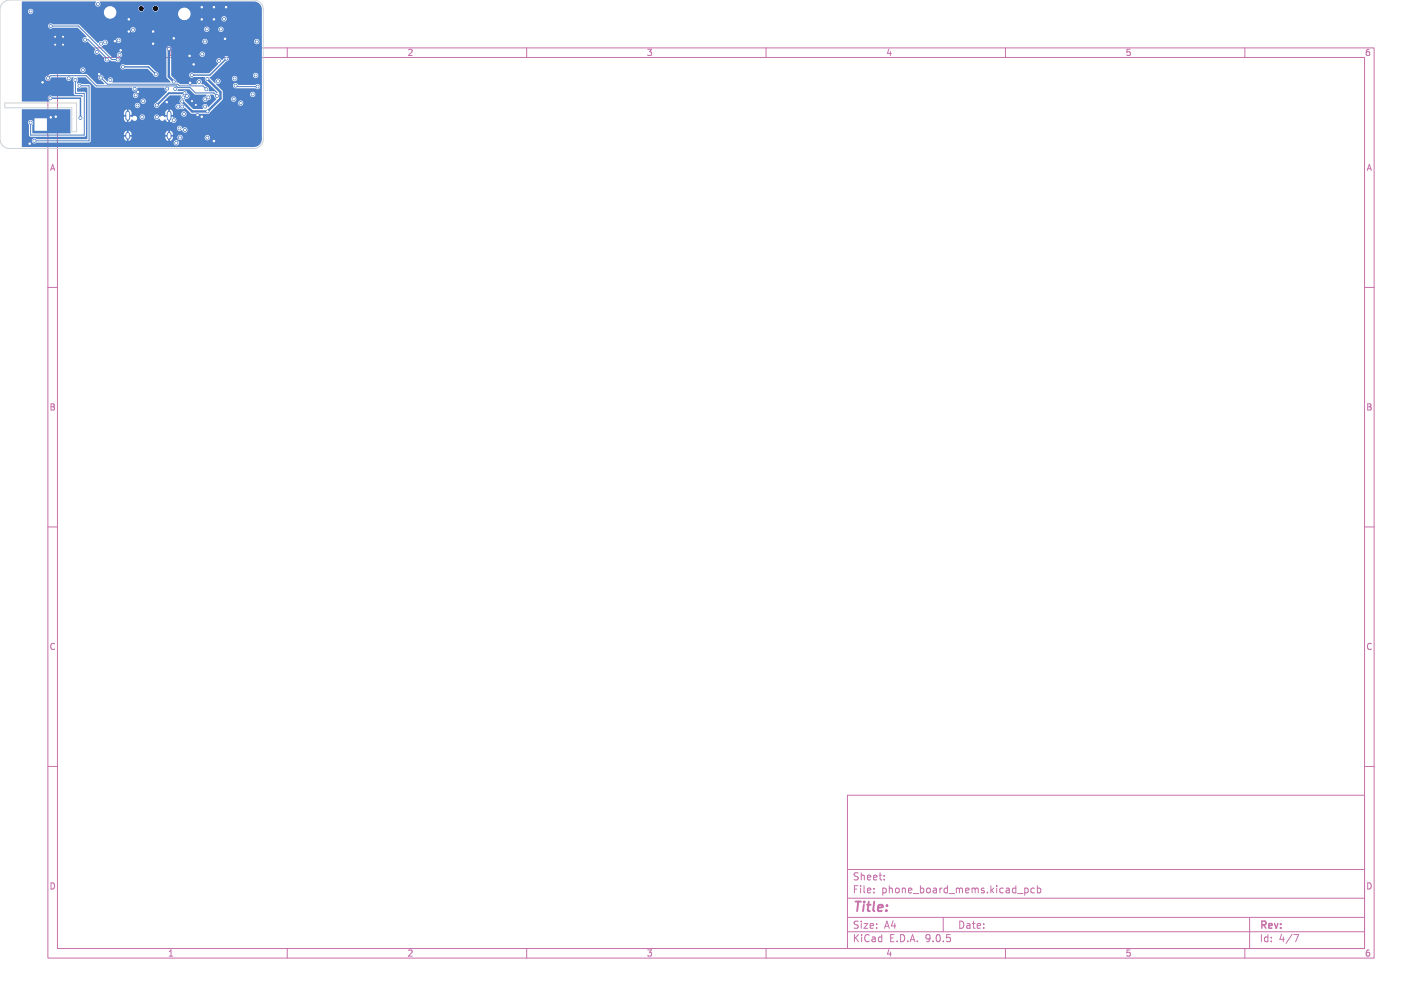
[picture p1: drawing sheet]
<svg xmlns="http://www.w3.org/2000/svg" width="297mm" height="210mm" viewBox="0 0 297 210" stroke-linecap="round" stroke-linejoin="round" font-family="sans-serif">
<defs><g id="words">
<text font-size="2.8" fill="#c872ab" x="178" y="190.9">Title:</text>
<g font-size="2.1" fill="#c872ab">
<text x="178" y="184">Sheet:</text>
<text x="178" y="186.7">File:</text>
<text x="184.1" y="186.7">phone_board_mems.kicad_pcb</text>
<text x="178" y="196.9">KiCad</text>
<text x="178" y="194.1">Size:</text>
<text x="184.7" y="194.1">A4</text>
<text x="185.7" y="196.9">E.D.A.</text>
<text x="193.3" y="196.9">9.0.5</text>
<text x="200" y="194.1">Date:</text>
<text x="263" y="194.3">Rev:</text>
<text x="263" y="196.9">Id:</text>
<text x="267.1" y="196.9">4/7</text>
</g>
<text font-size="1.8" fill="#fff" x="35" y="11.9">1</text>
<g font-size="1.8" fill="#c872ab">
<text x="85" y="11.9">2</text>
<text x="135" y="11.9">3</text>
<text x="185" y="11.9">4</text>
<text x="235" y="11.9">5</text>
<text x="285" y="11.9">6</text>
<text x="10.3" y="35.9">A</text>
<text x="285.4" y="35.9">A</text>
<text x="10.3" y="85.9">B</text>
<text x="285.3" y="85.9">B</text>
<text x="10.3" y="135.9">C</text>
<text x="285.3" y="135.9">C</text>
<text x="10.3" y="185.9">D</text>
<text x="285.3" y="185.9">D</text>
<text x="35" y="199.9">1</text>
<text x="85" y="199.9">2</text>
<text x="135" y="199.9">3</text>
<text x="185" y="199.9">4</text>
<text x="235" y="199.9">5</text>
<text x="285" y="199.9">6</text>
</g>
</g></defs>
<g fill="none" stroke="#c872ab" stroke-width=".21">
<path d="M10 10h277v190h-277zM12 12h273v186h-273zM60 10v2M110 10v2M160 10v2M210 10v2M260 10v2M10 60h2M285 60h2M10 110h2M285 110h2M10 160h2"/>
<path d="M177 166h108v32h-108zM285 160h2M60 198v2M110 198v2M160 198v2M177 194.5h108M177 191.5h108M177 187.5h108M177 181.5h108M182.5 186.3v.1M182.5 185.5v.1M184.7 183.6v.1"/>
<path d="M184.7 182.8v.1M197 191.5v3M210 198v2M214 185.4v1.5M214 185.5l.5-.1 .2 .3-.1 .6h-.6M216 185.5l-.4-.1-.3 .3 .2 .6h.5M216.7 185.5l.4-.1 .3 .3-.2 .6h-.5M216.7 184.9v1.5M260 198v2M261 191.5v6.5M270.2 195.1h1l-.6 1.5"/>
</g>
<path d="M26.7 23.6v1.1M26.7 28.1v.6M35.3 23.6v1.1M35.3 28.1v.6" fill="none" stroke="#4d7fc4" stroke-width="1"/>
<g fill="#4d7fc4" stroke="#4d7fc4" stroke-width=".21">
<circle cx="26.9" cy="6.6" r=".3"/>
<circle cx="11.5" cy="9.3" r=".25"/>
<circle cx="42.1" cy="1.5" r=".3"/>
<circle cx="32" cy="6.6" r=".3"/>
<circle cx="39.6" cy="11.7" r=".3"/>
<circle cx="34.8" cy="21.3" r=".3"/>
<circle cx="47.2" cy="1.5" r=".3"/>
<circle cx="26.9" cy="4" r=".3"/>
<circle cx="40.1" cy="21.1" r=".25"/>
<circle cx="13.2" cy="9.3" r=".25"/>
<circle cx="44.7" cy="29.4" r=".3"/>
<circle cx="6.2" cy="30" r=".3"/>
<circle cx="24" cy="8.6" r=".3"/>
<circle cx="39.7" cy="17.3" r=".3"/>
<circle cx="11.7" cy="24.4" r=".3"/>
<circle cx="47" cy="8.1" r=".3"/>
<circle cx="11.5" cy="7.7" r=".25"/>
<circle cx="42.1" cy="24.4" r=".3"/>
<circle cx="20.7" cy="15.5" r=".3"/>
<circle cx="44.7" cy="1.5" r=".3"/>
<circle cx="44.7" cy="4" r=".3"/>
<circle cx="36.3" cy="8" r=".3"/>
<circle cx="41.2" cy="24" r=".3"/>
<circle cx="28.8" cy="19.2" r=".3"/>
<circle cx="40.9" cy="21.9" r=".25"/>
<circle cx="42.1" cy="4" r=".3"/>
<circle cx="32" cy="9.1" r=".3"/>
<circle cx="40.5" cy="13.4" r=".3"/>
<circle cx="10.6" cy="24.5" r=".3"/>
<circle cx="25.2" cy="10.5" r=".3"/>
<circle cx="8.9" cy="17.2" r=".3"/>
<circle cx="13.2" cy="7.7" r=".25"/>
<circle cx="38.5" cy="19.5" r=".3"/>
<circle cx="32.7" cy="22" r=".3"/>
<circle cx="36.8" cy="29.8" r=".3"/>
<circle cx="28.7" cy="22" r=".3"/>
<circle cx="29.7" cy="24.4" r=".3"/>
<circle cx="29.9" cy="21.1" r=".3"/>
<circle cx="23.1" cy="16.7" r=".3"/>
<circle cx="28.3" cy="19.9" r=".3"/>
<circle cx="28.1" cy="18.5" r=".3"/>
<circle cx="20.2" cy="10.9" r=".3"/>
<circle cx="32.8" cy="24.5" r=".3"/>
<circle cx="36.3" cy="25.1" r=".3"/>
<circle cx="38.4" cy="23.8" r=".3"/>
<circle cx="38.3" cy="20.3" r=".3"/>
<circle cx="43.3" cy="23.3" r=".3"/>
<circle cx="38" cy="21.2" r=".3"/>
<circle cx="43.3" cy="16.5" r=".3"/>
<circle cx="43.3" cy="28.7" r=".3"/>
<circle cx="38.1" cy="22.2" r=".3"/>
<circle cx="37.6" cy="28.7" r=".3"/>
<circle cx="36.6" cy="18.6" r=".3"/>
<circle cx="37.2" cy="22.3" r=".3"/>
<circle cx="14.4" cy="16.4" r=".3"/>
<circle cx="42.8" cy="22.3" r=".3"/>
<circle cx="34.9" cy="18.5" r=".3"/>
<circle cx="35.3" cy="10.2" r=".3"/>
<circle cx="43.5" cy="20.3" r=".3"/>
<circle cx="36.3" cy="17" r=".3"/>
<circle cx="37.5" cy="26.8" r=".3"/>
<circle cx="42.9" cy="20.7" r=".3"/>
<circle cx="38.6" cy="27.1" r=".3"/>
<circle cx="39" cy="20.1" r=".3"/>
<circle cx="10.5" cy="20.5" r=".3"/>
<circle cx="16.8" cy="24.6" r=".3"/>
<circle cx="21.1" cy="9.1" r=".3"/>
<circle cx="32.6" cy="15.5" r=".3"/>
<circle cx="40" cy="15.7" r=".3"/>
<circle cx="47.3" cy="12.2" r=".3"/>
<circle cx="25.7" cy="14" r=".3"/>
<circle cx="25" cy="11.5" r=".3"/>
<circle cx="27.8" cy="6.2" r=".3"/>
<circle cx="53.6" cy="8.7" r=".3"/>
<circle cx="53.4" cy="15.7" r=".3"/>
<circle cx="46.8" cy="3.9" r=".3"/>
<circle cx="45.3" cy="20" r=".3"/>
<circle cx="10" cy="16.4" r=".3"/>
<circle cx="50.3" cy="21.5" r=".3"/>
<circle cx="17.3" cy="14.6" r=".3"/>
<circle cx="43.2" cy="6.1" r=".3"/>
<circle cx="6.4" cy="25.6" r=".3"/>
<circle cx="41.6" cy="17.1" r=".3"/>
<circle cx="15.7" cy="16.7" r=".3"/>
<circle cx="7.2" cy="29.4" r=".3"/>
<circle cx="42.8" cy="8.7" r=".3"/>
<circle cx="16.6" cy="17.9" r=".3"/>
<circle cx="45.5" cy="17" r=".3"/>
<circle cx="21.1" cy="16.2" r=".3"/>
<circle cx="42.2" cy="11.3" r=".3"/>
<circle cx="43.1" cy="18.6" r=".3"/>
<circle cx="24.8" cy="8.4" r=".3"/>
<circle cx="20.4" cy=".8" r=".3"/>
<circle cx="17.8" cy="8.3" r=".3"/>
<circle cx="22.3" cy="12.4" r=".3"/>
<circle cx="10.6" cy="5.4" r=".3"/>
<circle cx="24.6" cy="12.4" r=".3"/>
<circle cx="6.4" cy="2.4" r=".3"/>
<circle cx="22" cy="8.9" r=".3"/>
<circle cx="45.7" cy="12.7" r=".3"/>
<circle cx="48.8" cy="20.7" r=".3"/>
<circle cx="49" cy="16.4" r=".3"/>
<circle cx="52.8" cy="19.7" r=".3"/>
<circle cx="46.1" cy="6.1" r=".3"/>
<circle cx="53.8" cy="18.1" r=".3"/>
<circle cx="49.2" cy="17.9" r=".3"/>
</g>
<path d="M38.5 19.5h-3.2l-2.6 2.5" fill="none" stroke="#4d7fc4" stroke-width=".4"/>
<path d="M35.3 10.2v5.8l1 1M43.3 16.5l2.7 2.7v1.4l-2.7 2.7h-3.2l-2.1-2.1" fill="none" stroke="#4d7fc4" stroke-width=".5"/>
<path d="M25.7 14h5.3l1.6 1.5M47.3 12.2l-3.5 3.5h-3.8M10.5 20.5h6.3v4.1" fill="none" stroke="#4d7fc4" stroke-width=".3"/>
<path d="M10 16.4l.6-.6h7.4l2.1 2.1h16.7l.4 .4h2.5l1.1 1.1h3.9l.6 .6M10.6 5.4h5.8l7 7h1.2M15.8 16.7v2.8h1.8v8.7h-11.2v-2.6M16.6 17.9h2v11.5h-11.4M17.8 8.3h.6l3.9 3.9v.2M21.1 16.2l1.3 1.4h14.7l.4 .3h4.9l.7 .7M49.2 17.9l.2 .2h4.4M53.8 18.1h.1" fill="none" stroke="#4d7fc4" stroke-width=".21"/>
<g fill="#4d7fc4">
<path d="M4.6 .3h15.4l.1 .1a.58 .58 0 0 0 0 .9 .58 .58 0 0 0 .8-.1 .58 .58 0 0 0-.1-.8l32.2-.1a1.7 1.7 0 0 1 1.7 1.7v27a1.7 1.7 0 0 1-1.7 1.7h-48.4v-7.9l10.1 .1v4.9h-7.9v-.5h3v-2.6h-2.6v2.6h-.4v-1.3a.56 .56 0 0 0 0-.8 .56 .56 0 0 0-.9 .1 .56 .56 0 0 0 .1 .8v2.1l.4 .4 11.4-.1 .2-.3v-8.7l-.4-.4h-1.5v-.7l.6 .1 .4-.2h1.1v10.7h-10.6a.57 .57 0 0 0-.8 0 .57 .57 0 0 0 .1 .9 .57 .57 0 0 0 .8-.1l28.6-.1v.2a.56 .56 0 0 0 .8 .4 .56 .56 0 0 0 0-.9 .56 .56 0 0 0-.8 .3h-17.6l.3-.3v-1.4h6.9v.2h.5v.3h-.5a.81 .81 0 0 0 .6 .9v-.5h.4v.5l.5-.4 .1-.5h-.5v-.3h.5v-.2h7v.2h.5v.3h-.5a.81 .81 0 0 0 .6 .9v-.5h.4v.5l.4-.2 .2-.6h1a.55 .55 0 0 0 .5 .7 .55 .55 0 0 0 .6-.6h4.6v.1a.56 .56 0 0 0 .8 .4 .56 .56 0 0 0 0-.9 .56 .56 0 0 0-.8 .4l-4.6-.1a.56 .56 0 0 0-.6-.5 .56 .56 0 0 0-.5 .5l-1.5-.1v-.3h.5v-.2l-.2-.5-.4-.2v.5h-.4v-.5l-.4 .2-.2 .5h-7l-.2-.5-.4-.2v.5h-.4v-.5l-.4 .2-.2 .5h-6.9v-1.3h17.9a.61 .61 0 0 0 .4 .6 .61 .61 0 0 0 .7-.2 .58 .58 0 0 0 .8 .5 .58 .58 0 0 0 .2-.9 .58 .58 0 0 0-.9 .1l-.1-.1a.55 .55 0 0 0-.5-.5 .55 .55 0 0 0-.6 .5h-17.9v-3.2h6.9v.5h.5v.3h-.5v.7l.3 .3 .3 .2v-.5h.4v.5l.6-.6a.56 .56 0 0 0 .8 .3 .56 .56 0 0 0 .2-.8h.7v.1a.55 .55 0 0 0 .6 .5 .55 .55 0 0 0 .5-.6h1.9v.1a.67 .67 0 0 0 1.2 .3 .59 .59 0 0 0 .5 .4 .59 .59 0 0 0 .6-.3l.4 .5 .2 .1v-.5h.4v.5l.2-.1a.59 .59 0 0 0 1 0 .59 .59 0 0 0-.5-.9l-.1-.2h-.5v-.3h.5v-.3h1.8a.56 .56 0 0 0 .7 .7 .56 .56 0 0 0 .2-.9 .56 .56 0 0 0-.9 .2h-1.8a.8 .8 0 0 0-.6-.9v.6h-.4v-.6l-.3 .2-.2 .4-.1 .6h.5v.3l-.7 .1a.53 .53 0 0 0-.8 0h-.2a.56 .56 0 0 0-.5-.5 .56 .56 0 0 0-.6 .5h-1.9a.56 .56 0 0 0-.6-.5 .56 .56 0 0 0-.5 .5l-.8-.1a.64 .64 0 0 0-.8 .2l-.6-.2v-.3h.5v-.5l-.2-.4-.4-.3v.6h-.4v-.6l-.4 .3-.2 .4h-6.9v-1.6h9.2a.56 .56 0 0 0 .7 .7 .56 .56 0 0 0 .2-.9 .56 .56 0 0 0-.9 .2h-9.2v-.8h10.3a.56 .56 0 0 0 .8 .6 .56 .56 0 0 0 .2-.9 .56 .56 0 0 0-.9 .2l-10.4 .1v-1.3h8.8a.56 .56 0 0 0 .7 .6 .56 .56 0 0 0 .2-.9 .56 .56 0 0 0-.9 .2v.1h-8.8l-.1-2.1-.3-.2h-1.5l-.4-.2-.6 .2 .2-.9-.2-.4h1.8l2.2 2.1 7.5 .1a.59 .59 0 0 0 .6 .7 .59 .59 0 0 0 .5-.8h5.6l.1 .1a.69 .69 0 0 0 .5 .7l-2.3 2.3a.56 .56 0 0 0-.2 1 .56 .56 0 0 0 .9-.3l2.2-2.2h2.3v.8a.7 .7 0 0 0-.1 1.1l-.1 .1a.59 .59 0 0 0-.8 0 .59 .59 0 0 0 0 .8 .59 .59 0 0 0 .9 0 .78 .78 0 0 0 1-.2l1.2 1.2 3.5 .1 .3-.1 2.2-2.2h3.8v.1a.56 .56 0 0 0 .9 .4 .56 .56 0 0 0 0-.9 .56 .56 0 0 0-.9 .4h-3.8l.6-.9h1.8v.2a.56 .56 0 0 0 .8 .4 .56 .56 0 0 0 0-1 .56 .56 0 0 0-.8 .4h-1.8v-1h5.7a.56 .56 0 0 0 .7 .7 .56 .56 0 0 0 .3-1 .56 .56 0 0 0-.9 .2l-.1 .1h-5.7l-.1-.7-1.1-1.1h3.4a.61 .61 0 0 0 .8 .6l3.9 .1a.56 .56 0 0 0 .8-.1 .56 .56 0 0 0-.1-.8 .56 .56 0 0 0-.8 .1h-3.6a.56 .56 0 0 0-.6-.4 .56 .56 0 0 0-.4 .5h-3.4l-.2-.3a.6 .6 0 0 0 .9-.2 .6 .6 0 0 0-.3-.8 .6 .6 0 0 0-.6 .2 .6 .6 0 0 0-.1 .7l-1.1-1.1h4.6v.2a.56 .56 0 0 0 .8 .4 .56 .56 0 0 0 0-1 .56 .56 0 0 0-.8 .4h-4.6l-.1-.1 .6-.5h8.4a.56 .56 0 0 0 .8 .6 .56 .56 0 0 0 .2-.9 .56 .56 0 0 0-.9 .2l-8.5 .1 2.9-2.9a.56 .56 0 0 0 .5-.6 .56 .56 0 0 0-.6-.5 .56 .56 0 0 0-.5 .5l-.3 .4a.6 .6 0 0 0-1-.3 .6 .6 0 0 0 .2 1l-1.9 2h-3.2a.57 .57 0 0 0-.8 0 .57 .57 0 0 0 0 .8 .57 .57 0 0 0 .8 0h2.2l.1 .1a.56 .56 0 0 0 .3 .8l2.3 2.4-.2 .1-.4-.4-1.1-.1-.1-.1a.59 .59 0 0 0-.6-.9l-.5-.4h-.4a.61 .61 0 0 0-.1-.9 .61 .61 0 0 0-.8 0 .61 .61 0 0 0 0 .8l-3.5 .1-.4-.3-.4-.1-.2-.5-.9-.9v-4.6h5.9v.2a.56 .56 0 0 0 .8 .4 .56 .56 0 0 0 0-.9 .56 .56 0 0 0-.8 .3h-5.9v-.7a.56 .56 0 0 0-.5-.8 .56 .56 0 0 0-.5 .8v5.6l.8 1v.1h-12.1a.59 .59 0 0 0 0-.8 .59 .59 0 0 0-.8-.2 .59 .59 0 0 0-.2 .8l-.9-.7a.57 .57 0 0 0-.5-.7 .57 .57 0 0 0-.6 .6 .57 .57 0 0 0 .6 .6l.7 .6v.2h-1.5l-2.3-2.2h-7.5l-.5 .4a.56 .56 0 0 0-.5 .6 .56 .56 0 0 0 .6 .5 .56 .56 0 0 0 .5-.6l.1-.2h3a.63 .63 0 0 0 .4 .7 .63 .63 0 0 0 .8-.2v-.4h.4l-.1 .6 .2 .4 .1 2.5 .2 .2h1.5v.3l-6.3-.1a.6 .6 0 0 0-.9 .2 .6 .6 0 0 0 .4 .8l-5.8 .1v-6.6h12.2v.1a.56 .56 0 0 0 .8 .4 .56 .56 0 0 0 0-.9 .56 .56 0 0 0-.8 .4h-12.2v-.7h20.5v.1a.58 .58 0 0 0 1 .4h4.7l1.2 1.1a.57 .57 0 0 0 .5 .6 .57 .57 0 0 0 .6-.6 .57 .57 0 0 0-.6-.6l-1.4-1.3h-5l-.2-.2a.56 .56 0 0 0-.8 .5h-20.5v-8.5h5.4v.1a.59 .59 0 0 0 .5 .5 .59 .59 0 0 0 .6-.2h5.1l1.9 1.9a.6 .6 0 0 0-.8 .2 .6 .6 0 0 0 .1 .8 .6 .6 0 0 0 .9 0l1.6 1.6a.6 .6 0 0 0-.1 1 .6 .6 0 0 0 1-.2l1 1a.61 .61 0 0 0 .3 .9 .61 .61 0 0 0 .8-.5l.4 .3h.9a.59 .59 0 0 0 .8 0 .59 .59 0 0 0 .1-.8 .58 .58 0 0 0 .3-.8 .58 .58 0 0 0-.9-.2 .58 .58 0 0 0 0 .9l-.4 .2h-.6l-2.2-2.3 .3-.4a.6 .6 0 0 0 .8-.2 .6 .6 0 0 0-.2-.8h2v.1a.55 .55 0 0 0 .5 .5 .55 .55 0 0 0 .6-.4h17v.1a.55 .55 0 0 0 .6 .5 .55 .55 0 0 0 .5-.6h9.7v.1a.56 .56 0 0 0 .8 .4 .56 .56 0 0 0 0-.9 .56 .56 0 0 0-.8 .4h-9.7a.56 .56 0 0 0-.6-.5 .56 .56 0 0 0-.5 .5h-17a.55 .55 0 0 0-.4-.7 .55 .55 0 0 0-.7 .5l-2.3-.1-.4 .3a.92 .92 0 0 0-1.1 .4l-2.8-2.9h9.6a.55 .55 0 0 0 .6 .7 .55 .55 0 0 0 .5-.8h14.3v.2a.55 .55 0 0 0 .6 .5 .55 .55 0 0 0 .5-.6h1.9v.1a.56 .56 0 0 0 .8 .4 .56 .56 0 0 0 0-.9 .56 .56 0 0 0-.8 .4l-1.9-.1a.56 .56 0 0 0-.5-.4 .56 .56 0 0 0-.6 .4h-14.3a.56 .56 0 0 0-.6-.4 .56 .56 0 0 0-.5 .5h-9.6l-1.2-1-5.5-.1a.56 .56 0 0 0-.9 .4h-5.4v-3.1h1.2v.2a.55 .55 0 0 0 .6 .4 .55 .55 0 0 0 .5-.4h14.8v.2a1.3 1.3 0 0 0 1.2 1.2 1.3 1.3 0 0 0 1.4-1.1h12.9v.2a1.3 1.3 0 0 0 .8 1.1 1.3 1.3 0 0 0 1.4-.2h6.8v.1a.56 .56 0 0 0 .9 .4 .56 .56 0 0 0 0-.9 .56 .56 0 0 0-.9 .4h-6.8l.1-.2a1.3 1.3 0 0 0-.5-2 1.3 1.3 0 0 0-1.8 1.1h-12.9v-.5l-.3-.6h4.9v.2a.63 .63 0 0 0 .7 .5 .63 .63 0 0 0 .5-.7h1.8v.2a.63 .63 0 0 0 .9 .4 .63 .63 0 0 0 0-1 .63 .63 0 0 0-.9 .4h-1.8v-.1a.63 .63 0 0 0-.7-.4 .63 .63 0 0 0-.5 .5h-4.9l-.2-.1a1.3 1.3 0 0 0-2.1 .9h-14.8a.55 .55 0 0 0-.4-.7 .55 .55 0 0 0-.7 .5h-1.2z"/>
<path d="M37.2 18.7l2.3-.1 1.2 1.1h2.4l.1 .2-.2 .2a.6 .6 0 0 0-.7 .5 .6 .6 0 0 0 .5 .7 .6 .6 0 0 0 .7-.4 .6 .6 0 0 0 .6-.4 .6 .6 0 0 0-.2-.7h.6l.4 .6 .3 .2-1.8 1.8a.6 .6 0 0 0-.7-.7 .6 .6 0 0 0-.3 1h-2.1l-1.7-1.7-.1-.1 .2-.3a.63 .63 0 0 0 .9-.4 .63 .63 0 0 0-.5-.8 .57 .57 0 0 0-.9-.4h-1z"/>
</g>
<path d="M.6 .6l.7-.5 .7-.1h51a2 2 0 0 1 2 2v27a2 2 0 0 1-2 2h-51a2 2 0 0 1-2-2v-27l.2-.8zM1 21.5h15v6h-1v-5h-14z" fill="none" stroke="#d0d2cd" stroke-width=".21"/>
<g fill="#fff" stroke="#fff" stroke-width=".21">
<circle cx="26.9" cy="6.6" r=".15"/>
<circle cx="11.5" cy="9.3" r=".1"/>
<circle cx="42.1" cy="1.5" r=".15"/>
<circle cx="32" cy="6.6" r=".15"/>
<circle cx="39.6" cy="11.7" r=".15"/>
<circle cx="34.8" cy="21.3" r=".15"/>
<circle cx="47.2" cy="1.5" r=".15"/>
<circle cx="26.9" cy="4" r=".15"/>
<circle cx="40.1" cy="21.1" r=".1"/>
<circle cx="13.2" cy="9.3" r=".1"/>
<circle cx="44.7" cy="29.4" r=".15"/>
<circle cx="6.2" cy="30" r=".15"/>
<circle cx="24" cy="8.6" r=".15"/>
<circle cx="39.7" cy="17.3" r=".15"/>
<circle cx="11.7" cy="24.4" r=".15"/>
<circle cx="47" cy="8.1" r=".15"/>
<circle cx="11.5" cy="7.7" r=".1"/>
<circle cx="42.1" cy="24.4" r=".15"/>
<circle cx="20.7" cy="15.5" r=".15"/>
<circle cx="44.7" cy="1.5" r=".15"/>
<circle cx="44.7" cy="4" r=".15"/>
<circle cx="36.3" cy="8" r=".15"/>
<circle cx="41.2" cy="24" r=".15"/>
<circle cx="28.8" cy="19.2" r=".15"/>
<circle cx="40.9" cy="21.9" r=".1"/>
<circle cx="42.1" cy="4" r=".15"/>
<circle cx="32" cy="9.1" r=".15"/>
<circle cx="40.5" cy="13.4" r=".15"/>
<circle cx="10.6" cy="24.5" r=".15"/>
<circle cx="25.2" cy="10.5" r=".15"/>
<circle cx="8.9" cy="17.2" r=".15"/>
<circle cx="13.2" cy="7.7" r=".1"/>
<circle cx="38.5" cy="19.5" r=".15"/>
<circle cx="32.7" cy="22" r=".15"/>
<circle cx="36.8" cy="29.8" r=".15"/>
<circle cx="28.7" cy="22" r=".15"/>
<circle cx="29.7" cy="24.4" r=".15"/>
<circle cx="29.9" cy="21.1" r=".15"/>
<circle cx="23.1" cy="16.7" r=".15"/>
<circle cx="28.3" cy="19.9" r=".15"/>
<circle cx="28.1" cy="18.5" r=".15"/>
<circle cx="20.2" cy="10.9" r=".15"/>
<circle cx="32.7" cy="24.5" r=".15"/>
<circle cx="36.3" cy="25.1" r=".15"/>
<circle cx="38.4" cy="23.8" r=".15"/>
<circle cx="38.3" cy="20.3" r=".15"/>
<circle cx="43.3" cy="23.3" r=".15"/>
<circle cx="38" cy="21.2" r=".15"/>
<circle cx="43.3" cy="16.5" r=".15"/>
<circle cx="43.3" cy="28.7" r=".15"/>
<circle cx="38.1" cy="22.2" r=".15"/>
<circle cx="37.6" cy="28.7" r=".15"/>
<circle cx="36.6" cy="18.6" r=".15"/>
<circle cx="37.2" cy="22.3" r=".15"/>
<circle cx="14.4" cy="16.4" r=".15"/>
<circle cx="42.8" cy="22.3" r=".15"/>
<circle cx="34.9" cy="18.5" r=".15"/>
<circle cx="43.5" cy="20.3" r=".15"/>
<circle cx="36.3" cy="17" r=".15"/>
<circle cx="37.5" cy="26.8" r=".15"/>
<circle cx="42.9" cy="20.7" r=".15"/>
<circle cx="38.6" cy="27.1" r=".15"/>
<circle cx="39" cy="20.1" r=".15"/>
<circle cx="10.5" cy="20.5" r=".15"/>
<circle cx="16.8" cy="24.6" r=".15"/>
<circle cx="21.1" cy="9.1" r=".15"/>
<circle cx="32.6" cy="15.5" r=".15"/>
<circle cx="40" cy="15.7" r=".15"/>
<circle cx="47.3" cy="12.2" r=".15"/>
<circle cx="25.7" cy="14" r=".15"/>
<circle cx="25" cy="11.4" r=".15"/>
<circle cx="27.8" cy="6.2" r=".15"/>
<circle cx="53.6" cy="8.7" r=".15"/>
<circle cx="53.4" cy="15.7" r=".15"/>
<circle cx="46.8" cy="3.9" r=".15"/>
<circle cx="45.3" cy="20" r=".15"/>
<circle cx="10" cy="16.4" r=".15"/>
<circle cx="50.3" cy="21.5" r=".15"/>
<circle cx="17.3" cy="14.6" r=".15"/>
<circle cx="43.2" cy="6.1" r=".15"/>
<circle cx="6.4" cy="25.6" r=".15"/>
<circle cx="41.6" cy="17.1" r=".15"/>
<circle cx="15.8" cy="16.7" r=".15"/>
<circle cx="7.2" cy="29.4" r=".15"/>
<circle cx="42.8" cy="8.7" r=".15"/>
<circle cx="16.6" cy="17.9" r=".15"/>
<circle cx="45.5" cy="17" r=".15"/>
<circle cx="21.1" cy="16.2" r=".15"/>
<circle cx="42.2" cy="11.3" r=".15"/>
<circle cx="43.1" cy="18.6" r=".15"/>
<circle cx="24.8" cy="8.4" r=".15"/>
<circle cx="20.4" cy=".8" r=".15"/>
<circle cx="17.8" cy="8.3" r=".15"/>
<circle cx="22.3" cy="12.4" r=".15"/>
<circle cx="10.6" cy="5.4" r=".15"/>
<circle cx="24.6" cy="12.4" r=".15"/>
<circle cx="6.4" cy="2.4" r=".15"/>
<circle cx="22" cy="8.9" r=".15"/>
<circle cx="45.7" cy="12.7" r=".15"/>
<circle cx="48.8" cy="20.7" r=".15"/>
<circle cx="49" cy="16.4" r=".15"/>
<circle cx="52.8" cy="19.7" r=".15"/>
<circle cx="46.1" cy="6.1" r=".15"/>
<circle cx="53.8" cy="18.1" r=".15"/>
<circle cx="49.2" cy="17.9" r=".15"/>
<circle cx="28.1" cy="24.7" r=".32"/>
<circle cx="33.9" cy="24.7" r=".32"/>
<circle cx="23" cy="2.6" r="1.1"/>
<circle cx="38.5" cy="2.9" r="1.1"/>
</g>
<g fill="#000" stroke="#000" stroke-width=".21">
<circle cx="29.5" cy="1.8" r=".42"/>
<circle cx="32.5" cy="1.8" r=".42"/>
</g>
<path d="M26.7 23.6v1.1M26.7 28.1v.6M35.3 23.6v1.1M35.3 28.1v.6" fill="none" stroke="#fff" stroke-width=".6"/>
<use href="#words"/>
</svg>
